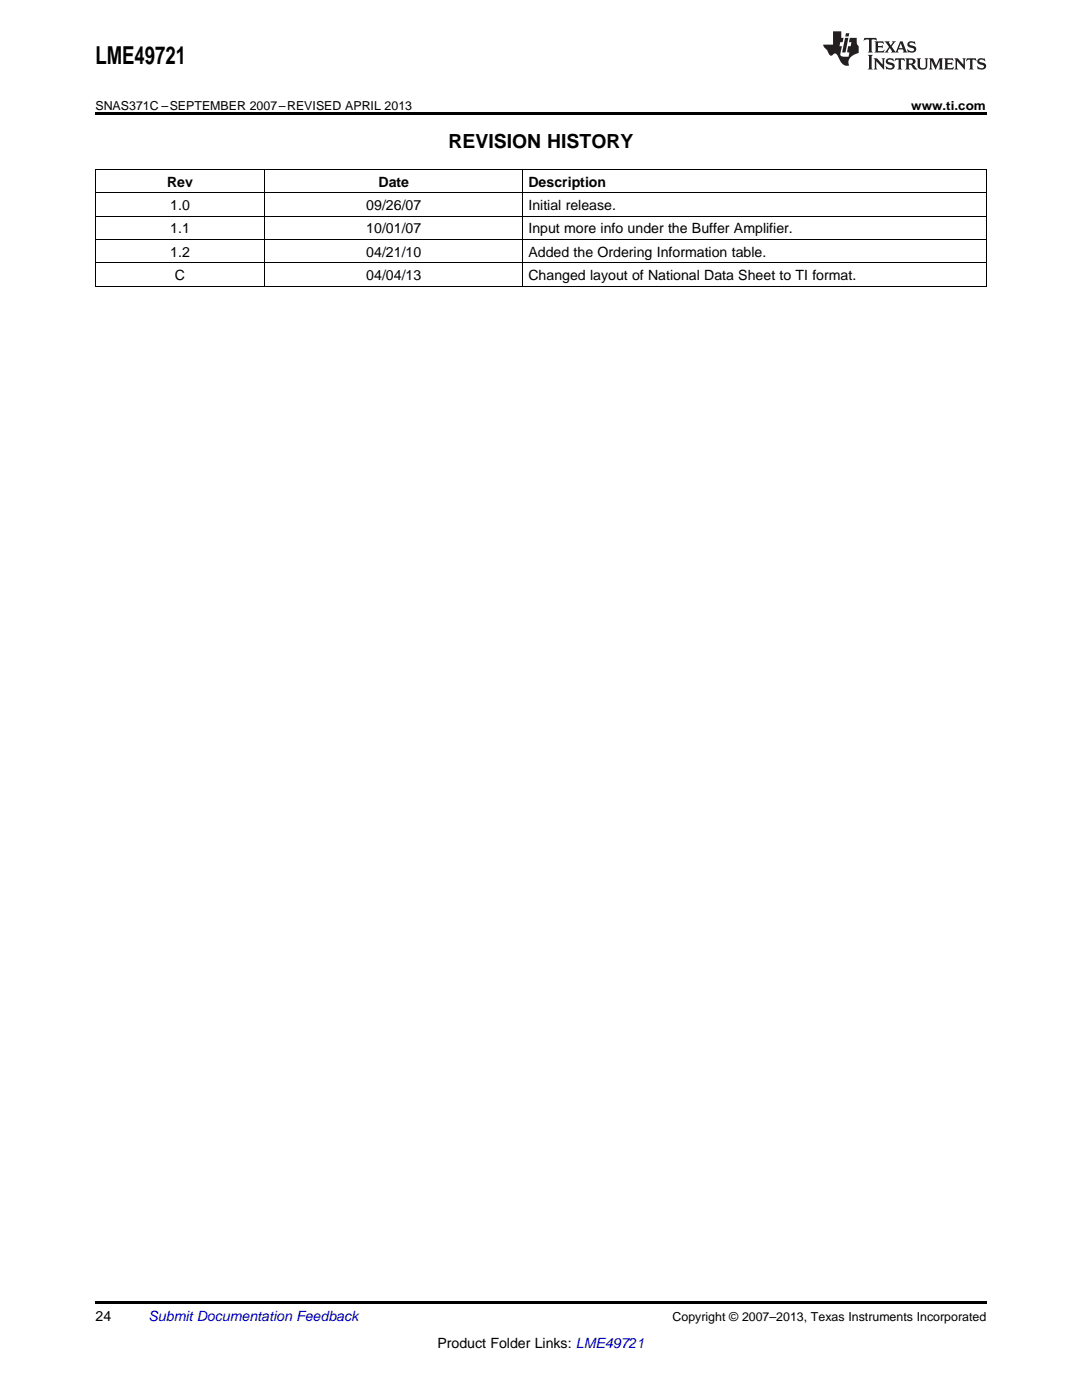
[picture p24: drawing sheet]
<svg xmlns="http://www.w3.org/2000/svg" width="216mm" height="279mm" viewBox="0 0 216 279" stroke-linecap="round" stroke-linejoin="round" font-family="sans-serif">
<defs><g id="words">
<text font-size="4.9" x="19" y="12.8">LME49721</text>
<text font-size="3.9" x="89.5" y="29.6">REVISION HISTORY</text>
<g font-size="2.8">
<text x="33.3" y="37.3">Rev</text>
<text x="34" y="41.9">1.0</text>
<text x="73.1" y="41.9">09/26/07</text>
<text x="75.5" y="37.3">Date</text>
<text x="105.4" y="37.3">Description</text>
<text x="105.4" y="41.9">Initial release.</text>
<text x="34" y="46.6">1.1</text>
<text x="73.1" y="46.6">10/01/07</text>
<text x="105.4" y="46.6">Input more info under the Buffer Amplifier.</text>
<text x="34" y="51.2">1.2</text>
<text x="73.1" y="51.2">04/21/10</text>
<text x="105.4" y="51.2">Added the Ordering Information table.</text>
<text x="34.9" y="55.9">C</text>
<text x="73.1" y="55.9">04/04/13</text>
<text x="105.4" y="55.9">Changed layout of National Data Sheet to TI format.</text>
<text x="19" y="263.6">24</text>
<text x="87.3" y="269">Product Folder Links: LME49721</text>
</g>
<text font-size="2.8" fill="#0000c8" x="29.6" y="263.6">Submit Documentation Feedback</text>
<g font-size="2.5">
<text x="19" y="21.9">SNAS371C –SEPTEMBER 2007–REVISED APRIL 2013</text>
<text x="181.8" y="21.9">www.ti.com</text>
<text x="134.2" y="263.6">Copyright © 2007–2013, Texas Instruments Incorporated</text>
</g>
</g></defs>
<path d="M19 22.5h177.8v.5h-177.8zM19 259.7h177.8v.5h-177.8z" fill="#000"/>
<path d="M19 38.5h177.8M19 33.8h177.8M19.1 33.9v23.3M52.8 33.9v23.3M104.3 33.9v23.3M196.8 33.9v23.3M19 57.1h177.8M19 52.4h177.8M19 47.8h177.8M19 43.1h177.8" fill="none" stroke="#000" stroke-width=".2"/>
<g fill="#231f20">
<path d="M172.5 7.6l-.1 .5 .4-.2h.6v.1v2.1l-.2 .4h.9l-.2-.4v-2.1l.1-.1h.5l.5 .2-.2-.5zM174.5 8.3l.2 .3v1.5l-.2 .4h1.8l.2-.6a1.04 1.04 0 0 1-1.3 .2v-.7h.6l.3 .2v-.6l-.3 .2h-.6v-.6l.8-.1 .4 .3-.2-.5zM176.5 8.3l.9 1.1-.9 1.1h.8l-.2-.2 .4-.7 .5 .7-.2 .2h1.5l-.2-.2 .2-.4h.9l.1 .4-.2 .2h1l-.3-.3-.7-1.9h-.5l-.9 2-.8-1 .9-1h-.8l.1 .3-.4 .5-.3-.6 .1-.2zM179.7 8.6l.4 1h-.7zM181.3 8.4a.63 .63 0 0 0-.2 .7 .63 .63 0 0 0 .6 .4l.6 .2 .1 .2a.75 .75 0 0 1-.7 .4 .75 .75 0 0 1-.6-.5l.1 .7 .1-.1a1.11 1.11 0 0 0 1.5-.6 1.13 1.13 0 0 0-1.2-.8l-.1-.4a1.04 1.04 0 0 1 1.2 .2l-.2-.5-.2 .1-.4-.2zM173.2 10.9l.2 .4v2.2l-.2 .4h1l-.3-.4v-2.2l.3-.4zM174.3 11.6l.3 .4v1.5l-.3 .4h.8l-.2-.4v-1.3l1.5 1.7v-1.9l.2-.4h-.7l.2 .4v.9l-1.1-1.3zM177 11.8a.62 .62 0 0 0-.2 .7 .62 .62 0 0 0 .6 .4l.6 .1 .1 .3a.76 .76 0 0 1-.7 .3 .76 .76 0 0 1-.7-.4l.2 .7 .1-.1a1.11 1.11 0 0 0 1.5-.6 1.13 1.13 0 0 0-1.2-.8l-.1-.4a1.04 1.04 0 0 1 1.2 .2l-.2-.6-.2 .1-.5-.1zM178.7 11.6l-.2 .6a.61 .61 0 0 1 .8-.3v1.6l-.2 .4h.9l-.2-.4v-1.6a.63 .63 0 0 1 .7 .3l-.1-.6zM180.6 11.6l.3 .4v1.5l-.3 .4h1l-.2-.2-.1-.8 .6 .2a.76 .76 0 0 0 1.2 .7l-1-1a.58 .58 0 0 0 .6-.5 .58 .58 0 0 0-.5-.6zM181.4 11.9h.1a.45 .45 0 0 1 .5 .1 .45 .45 0 0 1 .1 .5l-.8 .2zM182.9 11.6l.2 .2a2.17 2.17 0 0 0 .3 1.9 .99 .99 0 0 0 1.6-.6v-1.1l.2-.4h-.7l.2 .2a1.92 1.92 0 0 1-.2 1.8 .6 .6 0 0 1-.9-.5v-1.1l.2-.4zM185.4 11.6l.2 .4v1.5l-.2 .4h.7l-.2-.4v-1.4l.8 1.8 .8-1.8v1.4l-.2 .4h.9l-.2-.4v-1.5l.2-.4h-.8l-.6 1.5-.6-1.5zM188.4 11.6l.2 .4v1.5l-.2 .4h1.8l.1-.6a1.04 1.04 0 0 1-1.2 .1v-.6h.5l.4 .2v-.6l-.4 .2h-.5v-.7h.8l.3 .3-.1-.6zM190.5 11.6l.2 .4v1.5l-.2 .4h.7l-.2-.4v-1.3l1.5 1.7v-1.9l.2-.4h-.7l.2 .4v.9l-1.1-1.3zM192.9 11.6l-.1 .6a.61 .61 0 0 1 .7-.3l.1 1.6-.3 .4h1l-.3-.4 .1-1.6a.63 .63 0 0 1 .7 .3l-.1-.6zM195.2 11.8a.62 .62 0 0 0-.2 .7 .62 .62 0 0 0 .6 .4l.6 .1 .1 .3a.76 .76 0 0 1-.7 .3 .76 .76 0 0 1-.6-.4l.1 .7 .1-.1a1.11 1.11 0 0 0 1.6-.6 1.13 1.13 0 0 0-1.3-.8l-.1-.4a1.04 1.04 0 0 1 1.2 .2l-.1-.6-.2 .1-.5-.1z"/>
<path d="M166.2 6.3v2.6h-1.9v.4l.8 .9a.91 .91 0 0 0 1 .8 .56 .56 0 0 1 .5-.3 .56 .56 0 0 1 .5 .3l.4 .8a1.53 1.53 0 0 0 1.9 1.2 1.54 1.54 0 0 1 1-2.1l.9-.3v-1.4a1.52 1.52 0 0 1-.4-1.6h-1.3l-.2 .8h.5l-.2 .8h-.5l-.1 1v.2l.4 .1-.2 .8a1.93 1.93 0 0 1-1.6-.3l.3-1.8h-.5l.2-.8h.4l.2-.8h-.4v-1.3zM168.6 7.6l-.6 2.9h.7l.6-2.9zM168.8 6.6l-.1 .7h.6l.2-.7z"/>
</g>
<use href="#words"/>
</svg>
